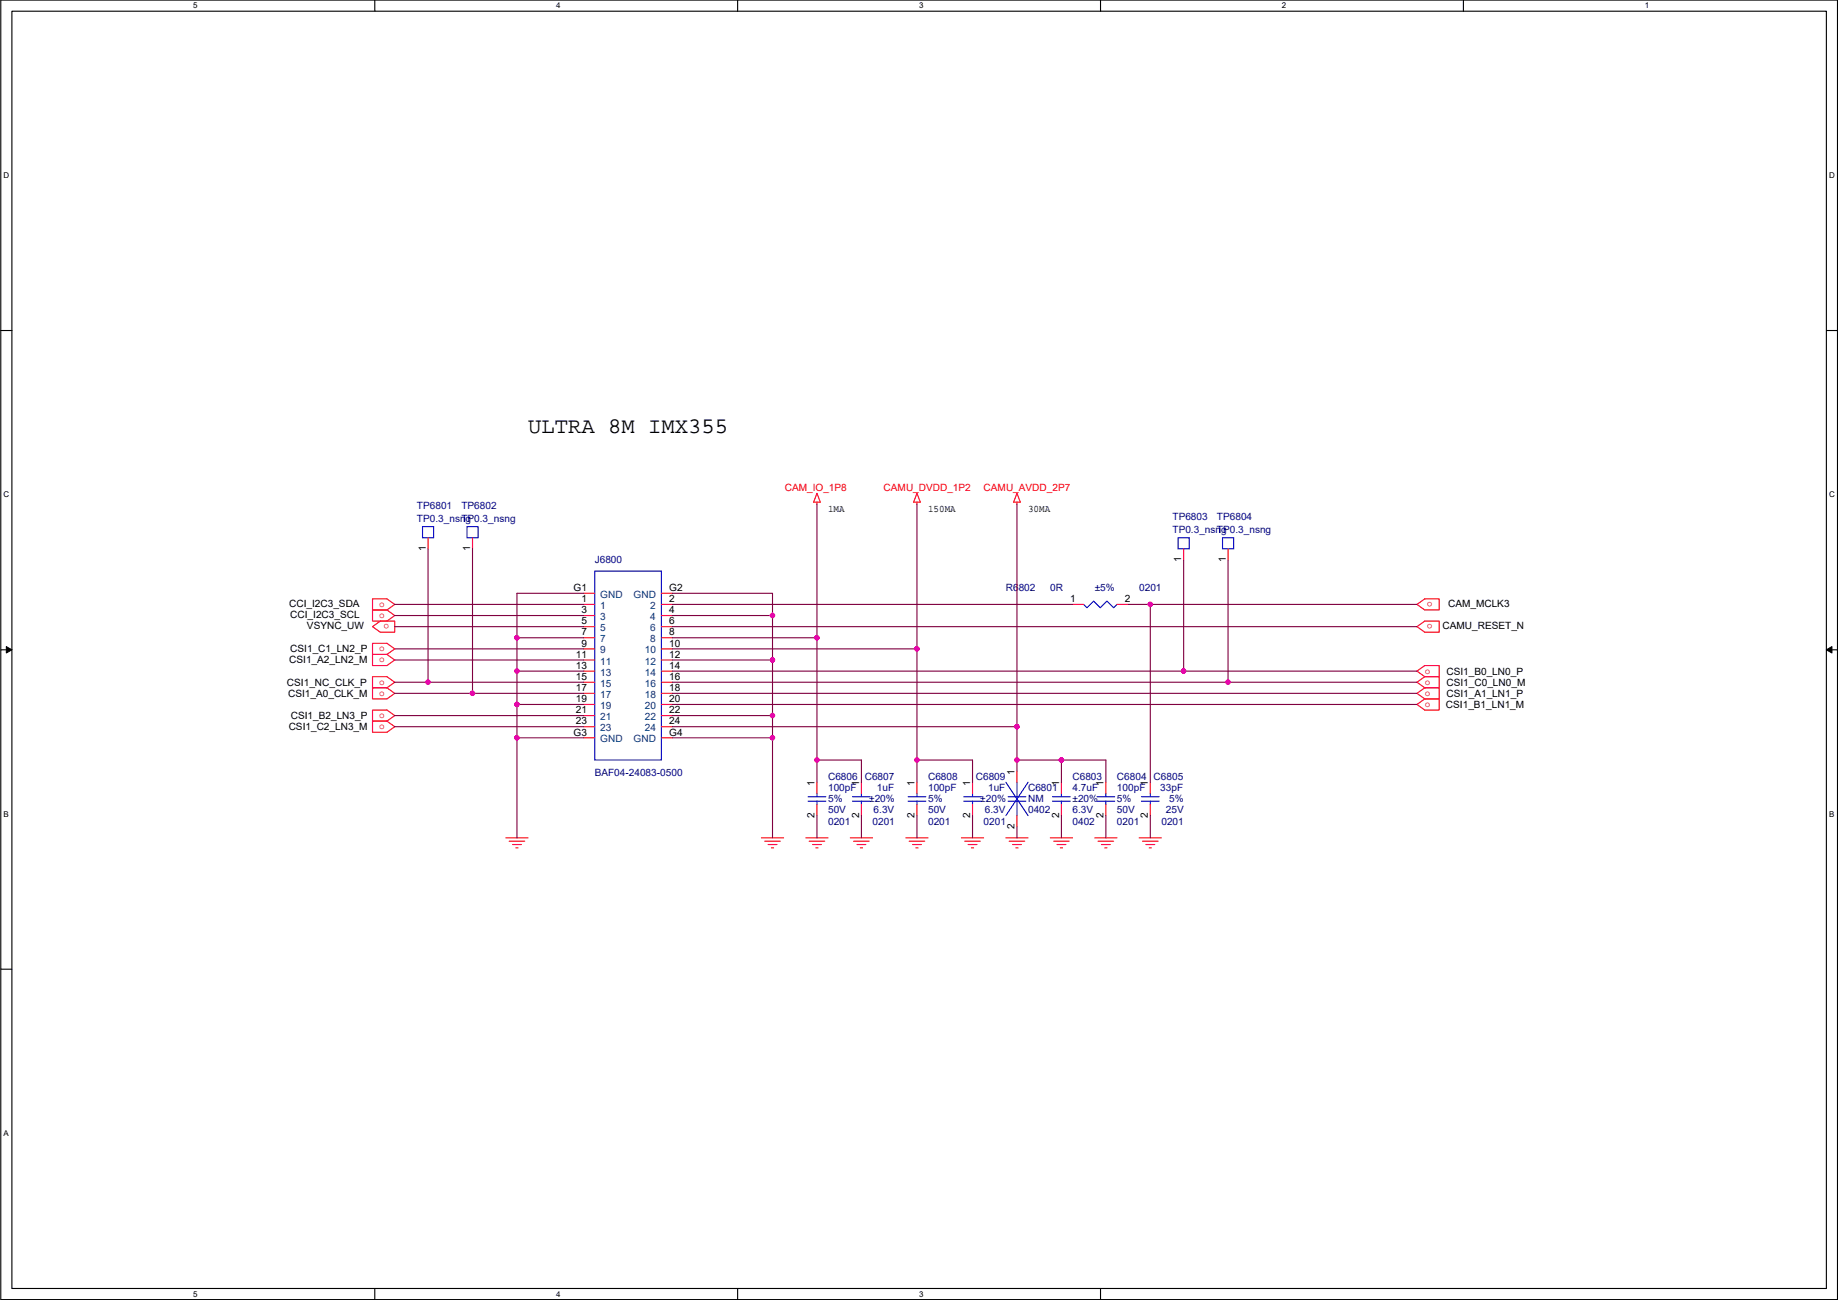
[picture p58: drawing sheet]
<svg xmlns="http://www.w3.org/2000/svg" width="420mm" height="297mm" viewBox="0 0 420 297" stroke-linecap="round" stroke-linejoin="round" font-family="sans-serif">
<defs><g id="words">
<text font-size="5.1" x="120.7" y="99">ULTRA 8M IMX355</text>
<g font-size="2.3" fill="#f00">
<text x="179.4" y="112.2">CAM_IO_1P8</text>
<text x="202" y="112.2">CAMU_DVDD_1P2</text>
<text x="224.9" y="112.2">CAMU_AVDD_2P7</text>
<text x="327.5" y="137.5" transform="rotate(180 327.5 137.5)">o</text>
<text x="86.7" y="138.7">o</text>
<text x="86.7" y="141.2">o</text>
<text x="89" y="142.6" transform="rotate(180 89 142.6)">o</text>
<text x="327.5" y="142.6" transform="rotate(180 327.5 142.6)">o</text>
<text x="86.7" y="148.8">o</text>
<text x="86.7" y="151.4">o</text>
<text x="325.7" y="153.9">o</text>
<text x="86.7" y="156.4">o</text>
<text x="86.7" y="159">o</text>
<text x="325.7" y="156.4">o</text>
<text x="325.7" y="159">o</text>
<text x="325.7" y="161.5">o</text>
<text x="86.7" y="164.1">o</text>
<text x="86.7" y="166.6">o</text>
</g>
<g font-size="2.3" fill="#000080">
<text x="95.3" y="116.3">TP6801</text>
<text x="95.3" y="119.3">TP0.3_nsng</text>
<text x="105.5" y="116.3">TP6802</text>
<text x="105.5" y="119.3">TP0.3_nsng</text>
<text x="268" y="118.8">TP6803</text>
<text x="278.2" y="118.8">TP6804</text>
<text x="268" y="121.9">TP0.3_nsng</text>
<text x="278.2" y="121.9">TP0.3_nsng</text>
<text x="136" y="128.7">J6800</text>
<text x="229.9" y="135.1">R6802</text>
<text x="240.1" y="135.1">0R</text>
<text x="250.3" y="135.1">±5%</text>
<text x="260.4" y="135.1">0201</text>
<text x="136" y="177.2">BAF04-24083-0500</text>
<text x="189.3" y="178.3">C6806</text>
<text x="197.7" y="178.3">C6807</text>
<text x="212.2" y="178.3">C6808</text>
<text x="223.1" y="178.3">C6809</text>
<text x="245.2" y="178.3">C6803</text>
<text x="255.3" y="178.3">C6804</text>
<text x="263.7" y="178.3">C6805</text>
<text x="189.3" y="180.8">100pF</text>
<text x="189.3" y="185.9">50V</text>
<text x="189.3" y="183.3">5%</text>
<text x="198.7" y="183.3">±20%</text>
<text x="199.7" y="185.9">6.3V</text>
<text x="200.5" y="180.8">1uF</text>
<text x="212.2" y="180.8">100pF</text>
<text x="212.2" y="185.9">50V</text>
<text x="212.2" y="183.3">5%</text>
<text x="224.1" y="183.3">±20%</text>
<text x="225.1" y="185.9">6.3V</text>
<text x="225.9" y="180.8">1uF</text>
<text x="235" y="180.8">C6801</text>
<text x="235" y="183.3">NM</text>
<text x="235" y="185.9">0402</text>
<text x="245.2" y="180.8">4.7uF</text>
<text x="245.2" y="185.9">6.3V</text>
<text x="245.2" y="183.3">±20%</text>
<text x="255.3" y="180.8">100pF</text>
<text x="255.3" y="185.9">50V</text>
<text x="255.3" y="183.3">5%</text>
<text x="265.2" y="180.8">33pF</text>
<text x="266.5" y="185.9">25V</text>
<text x="267.3" y="183.3">5%</text>
<text x="189.3" y="188.4">0201</text>
<text x="199.5" y="188.4">0201</text>
<text x="212.2" y="188.4">0201</text>
<text x="224.9" y="188.4">0201</text>
<text x="245.2" y="188.4">0402</text>
<text x="255.3" y="188.4">0201</text>
<text x="265.5" y="188.4">0201</text>
</g>
<g font-size="2.3">
<text x="189.3" y="117.1">1MA</text>
<text x="212.2" y="117.1">150MA</text>
<text x="235" y="117.1">30MA</text>
<text x="97.3" y="125.9" transform="rotate(-90 97.3 125.9)">1</text>
<text x="107.5" y="125.9" transform="rotate(-90 107.5 125.9)">1</text>
<text x="270" y="128.5" transform="rotate(-90 270 128.5)">1</text>
<text x="280.2" y="128.5" transform="rotate(-90 280.2 128.5)">1</text>
<text x="131.1" y="135">G1</text>
<text x="132.9" y="137.6">1</text>
<text x="153" y="135">G2</text>
<text x="153" y="137.6">2</text>
<text x="244.7" y="137.6">1</text>
<text x="257.1" y="137.6">2</text>
<text x="66.1" y="138.6">CCI_I2C3_SDA</text>
<text x="66.4" y="141.2">CCI_I2C3_SCL</text>
<text x="70.2" y="143.7">VSYNC_UW</text>
<text x="132.9" y="140.1">3</text>
<text x="132.9" y="142.7">5</text>
<text x="153" y="140.1">4</text>
<text x="153" y="142.7">6</text>
<text x="329.8" y="143.7">CAMU_RESET_N</text>
<text x="331" y="138.6">CAM_MCLK3</text>
<text x="66.4" y="149">CSI1_C1_LN2_P</text>
<text x="132.9" y="145.2">7</text>
<text x="132.9" y="147.7">9</text>
<text x="153" y="145.2">8</text>
<text x="153" y="147.7">10</text>
<text x="66.1" y="151.6">CSI1_A2_LN2_M</text>
<text x="131.6" y="150.3">11</text>
<text x="131.6" y="152.8">13</text>
<text x="131.6" y="155.4">15</text>
<text x="153" y="150.3">12</text>
<text x="153" y="152.8">14</text>
<text x="153" y="155.4">16</text>
<text x="330.6" y="154.1">CSI1_B0_LN0_P</text>
<text x="65.6" y="156.7">CSI1_NC_CLK_P</text>
<text x="65.9" y="159.2">CSI1_A0_CLK_M</text>
<text x="131.6" y="157.9">17</text>
<text x="131.6" y="160.4">19</text>
<text x="153" y="157.9">18</text>
<text x="153" y="160.4">20</text>
<text x="330.5" y="161.7">CSI1_B1_LN1_M</text>
<text x="330.6" y="159.2">CSI1_A1_LN1_P</text>
<text x="330.7" y="156.7">CSI1_C0_LN0_M</text>
<text x="66" y="166.8">CSI1_C2_LN3_M</text>
<text x="66.5" y="164.3">CSI1_B2_LN3_P</text>
<text x="131.6" y="163">21</text>
<text x="131.6" y="165.5">23</text>
<text x="153" y="163">22</text>
<text x="153" y="165.5">24</text>
<text x="131.1" y="168.1">G3</text>
<text x="153" y="168.1">G4</text>
<text x="186.2" y="179.5" transform="rotate(-90 186.2 179.5)">1</text>
<text x="196.4" y="179.5" transform="rotate(-90 196.4 179.5)">1</text>
<text x="209.1" y="179.5" transform="rotate(-90 209.1 179.5)">1</text>
<text x="221.8" y="179.5" transform="rotate(-90 221.8 179.5)">1</text>
<text x="231.9" y="177" transform="rotate(-90 231.9 177)">1</text>
<text x="242.1" y="179.5" transform="rotate(-90 242.1 179.5)">1</text>
<text x="252.3" y="179.5" transform="rotate(-90 252.3 179.5)">1</text>
<text x="262.4" y="179.5" transform="rotate(-90 262.4 179.5)">1</text>
<text x="186.2" y="186.9" transform="rotate(-90 186.2 186.9)">2</text>
<text x="196.4" y="186.9" transform="rotate(-90 196.4 186.9)">2</text>
<text x="209.1" y="186.9" transform="rotate(-90 209.1 186.9)">2</text>
<text x="221.8" y="186.9" transform="rotate(-90 221.8 186.9)">2</text>
<text x="231.9" y="189.4" transform="rotate(-90 231.9 189.4)">2</text>
<text x="242.1" y="186.9" transform="rotate(-90 242.1 186.9)">2</text>
<text x="252.3" y="186.9" transform="rotate(-90 252.3 186.9)">2</text>
<text x="262.4" y="186.9" transform="rotate(-90 262.4 186.9)">2</text>
</g>
<g font-size="2.3" fill="#004080">
<text x="137.2" y="136.6">GND</text>
<text x="144.8" y="136.6">GND</text>
<text x="137.2" y="139.1">1</text>
<text x="137.2" y="141.7">3</text>
<text x="148.7" y="139.1">2</text>
<text x="148.7" y="141.7">4</text>
<text x="137.2" y="144.2">5</text>
<text x="137.2" y="146.8">7</text>
<text x="137.2" y="149.3">9</text>
<text x="147.4" y="149.3">10</text>
<text x="148.7" y="144.2">6</text>
<text x="148.7" y="146.8">8</text>
<text x="137.2" y="151.8">11</text>
<text x="137.2" y="154.4">13</text>
<text x="147.4" y="151.8">12</text>
<text x="147.4" y="154.4">14</text>
<text x="137.2" y="156.9">15</text>
<text x="137.2" y="159.5">17</text>
<text x="147.4" y="156.9">16</text>
<text x="147.4" y="159.5">18</text>
<text x="137.2" y="162">19</text>
<text x="137.2" y="164.5">21</text>
<text x="137.2" y="167.1">23</text>
<text x="147.4" y="162">20</text>
<text x="147.4" y="164.5">22</text>
<text x="147.4" y="167.1">24</text>
<text x="137.2" y="169.6">GND</text>
<text x="144.8" y="169.6">GND</text>
</g>
<g font-size="1.8">
<text x="44.2" y="1.9">5</text>
<text x="127.1" y="1.9">4</text>
<text x="210.1" y="1.9">3</text>
<text x="293" y="1.9">2</text>
<text x="376" y="1.9">1</text>
<text x=".8" y="40.7">D</text>
<text x="418.1" y="40.7">D</text>
<text x=".8" y="113.6">C</text>
<text x="418.1" y="113.6">C</text>
<text x=".8" y="186.6">B</text>
<text x="418.1" y="186.6">B</text>
<text x=".8" y="259.5">A</text>
<text x="44.2" y="296.3">5</text>
<text x="127.1" y="296.3">4</text>
<text x="210.1" y="296.3">3</text>
</g>
</g></defs>
<path d="M.2 0h419.8v296.9h-419.8zM2.7 2.6h414.8v291.8h-414.8z" fill="none" stroke="#000" stroke-width=".25"/>
<g fill="#fff">
<path d="M44.2 .3h1v2h-1z"/>
<path d="M44.2 294.7h1v2h-1z"/>
</g>
<path d="M85.7 0v2.6M85.7 294.4v2.5" fill="none" stroke="#000" stroke-width=".25"/>
<g fill="#fff">
<path d="M127.1 .3h1v2h-1z"/>
<path d="M127.1 294.7h1v2h-1z"/>
</g>
<path d="M168.6 0v2.6M168.6 294.4v2.5" fill="none" stroke="#000" stroke-width=".25"/>
<g fill="#fff">
<path d="M210.1 .3h1v2h-1z"/>
<path d="M210.1 294.7h1v2h-1z"/>
</g>
<path d="M251.6 0v2.6M251.6 294.4v2.5" fill="none" stroke="#000" stroke-width=".25"/>
<path d="M293 .3h1v2h-1z" fill="#fff"/>
<path d="M334.5 0v2.6" fill="none" stroke="#000" stroke-width=".25"/>
<g fill="#fff">
<path d="M376 .3h1v2h-1z"/>
<path d="M.8 39h1.3v2.1h-1.3z"/>
<path d="M418.1 39h1.3v2.1h-1.3z"/>
<path d="M.8 112h1.3v2h-1.3z"/>
<path d="M418.1 112h1.3v2h-1.3z"/>
</g>
<path d="M.2 75.5h2.5M417.5 75.5h2.5" fill="none" stroke="#000" stroke-width=".25"/>
<path d="M.8 185h1.2v2h-1.2z" fill="#fff"/>
<path d="M.2 148.5h2.5M417.5 148.5h2.5" fill="none" stroke="#000" stroke-width=".25"/>
<path d="M1.4 147.7l1.3 .8-1.3 .7zM417.5 148.5l1.3-.8v1.5z" fill="#000" stroke="#000" stroke-width=".23"/>
<path d="M.8 257.9h1.2v2h-1.2z" fill="#fff"/>
<path d="M.2 221.4h2.5" fill="none" stroke="#000" stroke-width=".25"/>
<g fill="none" stroke="#f00" stroke-width=".25">
<path d="M186.8 114.7v.5M186.8 112.7l.7 2h-1.5zM209.6 114.7v.5M209.6 112.7l.8 2h-1.5zM232.5 114.7v.5M232.5 112.7l.7 2h-1.5zM85.2 136.8h3.3l1.7 1.3-1.7 1.3h-3.3zM85.2 139.4h3.3l1.7 1.2-1.7 1.3h-3.3zM97.9 122.9v2.5M108 122.9v2.5M133.4 138.1h2.6M133.4 135.6h2.6"/>
<path d="M151.2 138.1h2.5M151.2 135.6h2.5M245.2 138.1h2.5M255.3 138.1h2.6M270.6 125.4v2.5M280.7 125.4v2.5M323.9 138.1l1.8-1.3h3.3v2.6h-3.3zM85.2 143.2l1.7-1.3h3.3v2.6h-3.3zM85.2 154.6h3.3l1.7 1.3-1.7 1.3h-3.3zM85.2 157.2h3.3l1.7 1.2-1.7 1.3h-3.3zM85.2 147h3.3l1.7 1.3-1.7 1.2h-3.3zM85.2 149.5h3.3l1.7 1.3-1.7 1.3h-3.3z"/>
<path d="M133.4 140.6h2.6M133.4 143.2h2.6M133.4 145.7h2.6M133.4 148.3h2.6M133.4 150.8h2.6M133.4 153.3h2.6M133.4 155.9h2.6M133.4 158.4h2.6M151.2 140.6h2.5M151.2 143.2h2.5M151.2 145.7h2.5M151.2 148.3h2.5"/>
<path d="M151.2 150.8h2.5M151.2 153.3h2.5M151.2 155.9h2.5M151.2 158.4h2.5M323.9 143.2l1.8-1.3h3.3v2.6h-3.3zM323.9 153.3l1.8-1.2h3.3v2.5h-3.3zM325.7 154.6l-1.8 1.3 1.8 1.3M325.7 157.2l-1.8 1.2 1.8 1.3M325.7 154.6h3.3v2.6h-3.3M325.7 157.2h3.3v2.5h-3.3M85.2 162.2h3.3l1.7 1.3-1.7 1.3h-3.3zM85.2 164.8h3.3l1.7 1.2-1.7 1.3h-3.3z"/>
<path d="M133.4 161h2.6M133.4 163.5h2.6M133.4 166h2.6M133.4 168.6h2.6M151.2 161h2.5M151.2 163.5h2.5M151.2 166h2.5M151.2 168.6h2.5M186.8 178.7v2.6M196.9 178.7v2.6M209.6 178.7v2.6M222.3 178.7v2.6"/>
<path d="M232.5 176.2v2.5M242.6 178.7v2.6M252.8 178.7v2.6M263 178.7v2.6M323.9 161l1.8-1.3h3.3v2.5h-3.3zM115.6 191.4h5.1M116.4 192.2h3.6M117.2 193h2M117.9 193.7h.5M174.1 191.4h5M174.8 192.2h3.6M175.6 193h2"/>
<path d="M176.3 193.7h.5M184.2 191.4h5.1M185 192.2h3.5M185.7 193h2.1M186.5 193.7h.5M186.8 183.8v2.6M194.4 191.4h5.1M195.1 192.2h3.6M195.9 193h2M196.7 193.7h.5M196.9 183.8v2.6M207.1 191.4h5.1"/>
<path d="M207.8 192.2h3.6M208.6 193h2M209.4 193.7h.5M209.6 183.8v2.6M219.8 191.4h5.1M220.5 192.2h3.6M221.3 193h2M222.1 193.7h.5M222.3 183.8v2.6M229.9 191.4h5.1M230.7 192.2h3.6M231.5 193h2"/>
<path d="M232.2 193.7h.5M232.5 186.4v2.5M240.1 191.4h5.1M240.9 192.2h3.5M241.6 193h2M242.4 193.7h.5M242.6 183.8v2.6M250.3 191.4h5M251 192.2h3.6M251.8 193h2M252.5 193.7h.5M252.8 183.8v2.6"/>
<path d="M260.4 191.4h5.1M261.2 192.2h3.5M261.9 193h2.1M262.7 193.7h.5M263 183.8v2.6"/>
</g>
<g fill="none" stroke="#00f" stroke-width=".25">
<path d="M96.6 120.3h2.5v2.6h-2.5zM106.7 120.3h2.6v2.6h-2.6zM136 130.5h15.2v43.2h-15.2zM247.7 138.1l.8 .8 1.5-1.6 1.5 1.6 1.5-1.6 1.6 1.6 .7-.8M269.3 122.9h2.5v2.5h-2.5zM279.5 122.9h2.5v2.5h-2.5zM229.9 178.7l5.1 7.7M232.5 178.7v3.3M235 178.7l-5.1 7.7M184.7 182h4.1M184.7 183.1h4.1M186.8 181.3v.7"/>
<path d="M186.8 183.1v.7M194.9 182h4M194.9 183.1h4M196.9 181.3v.7M196.9 183.1v.7M207.6 182h4M207.6 183.1h4M209.6 181.3v.7M209.6 183.1v.7M220.3 182h4M220.3 183.1h4M222.3 181.3v.7"/>
<path d="M222.3 183.1v.7M230.4 182h4.1M230.4 183.1h4.1M232.5 183.1v3.3M240.6 182h4.1M240.6 183.1h4.1M242.6 181.3v.7M242.6 183.1v.7M250.8 182h4M250.8 183.1h4M252.8 181.3v.7M252.8 183.1v.7"/>
<path d="M260.9 182h4.1M260.9 183.1h4.1M263 181.3v.7M263 183.1v.7"/>
</g>
<g fill="none" stroke="#800040" stroke-width=".25">
<path d="M186.8 115.2v30.5M209.6 115.2v33.1M232.5 115.2v50.8M90.2 138.1h43.2M97.9 125.4v30.5M108 125.4v33h25.4M133.4 135.6h-15.2v10.1M153.7 138.1h91.5M153.7 135.6h22.9v5M257.9 138.1h5.1M263 138.1v40.6M263 138.1h60.9"/>
<path d="M270.6 127.9v25.4h53.3M280.7 127.9v28h43.2M90.2 158.4h17.8M90.2 155.9h7.7M90.2 140.6h43.2M90.2 143.2h43.2M90.2 148.3h43.2M90.2 150.8h43.2M97.9 155.9h35.5M133.4 145.7h-15.2v7.6M133.4 153.3h-15.2v7.7M153.7 153.3h116.9"/>
<path d="M153.7 148.3h55.9M153.7 158.4h170.2M153.7 143.2h170.2M153.7 145.7h33.1M153.7 140.6h22.9M153.7 150.8h22.9M153.7 155.9h127M176.6 140.6v10.2M176.6 150.8v12.7M186.8 145.7v28M209.6 148.3v25.4M90.2 163.5h43.2"/>
<path d="M90.2 166h43.2M133.4 161h-15.2v7.6M133.4 168.6h-15.2v22.8M153.7 166h78.8M153.7 161h170.2M153.7 163.5h22.9M153.7 168.6h22.9v22.8M176.6 163.5v5.1M186.8 173.7h10.1v5M186.8 173.7v5M209.6 173.7v5M209.6 173.7h12.7v5"/>
<path d="M232.5 173.7v2.5M232.5 166v7.7M232.5 173.7h10.1M242.6 173.7h10.2v5M242.6 173.7v5M186.8 186.4v5M196.9 186.4v5M209.6 186.4v5M222.3 186.4v5M232.5 188.9v2.5M242.6 186.4v5M252.8 186.4v5"/>
<path d="M263 186.4v5"/>
</g>
<g fill="#f0f" stroke="#f0f" stroke-width=".25">
<circle cx="232.5" cy="166" r=".5"/>
<circle cx="242.6" cy="173.7" r=".5"/>
<circle cx="232.5" cy="173.7" r=".5"/>
<circle cx="118.2" cy="153.3" r=".5"/>
<circle cx="118.2" cy="161" r=".5"/>
<circle cx="176.6" cy="150.8" r=".5"/>
<circle cx="176.6" cy="163.5" r=".5"/>
<circle cx="186.7" cy="145.7" r=".5"/>
<circle cx="186.7" cy="173.7" r=".5"/>
<circle cx="209.6" cy="148.3" r=".5"/>
<circle cx="209.6" cy="173.7" r=".5"/>
<circle cx="280.7" cy="155.9" r=".5"/>
<circle cx="270.6" cy="153.3" r=".5"/>
<circle cx="97.8" cy="155.9" r=".5"/>
<circle cx="108" cy="158.4" r=".5"/>
<circle cx="118.2" cy="145.7" r=".5"/>
<circle cx="176.6" cy="140.6" r=".5"/>
<circle cx="118.2" cy="168.6" r=".5"/>
<circle cx="176.6" cy="168.6" r=".5"/>
<circle cx="262.9" cy="138.1" r=".5"/>
</g>
<use href="#words"/>
</svg>
